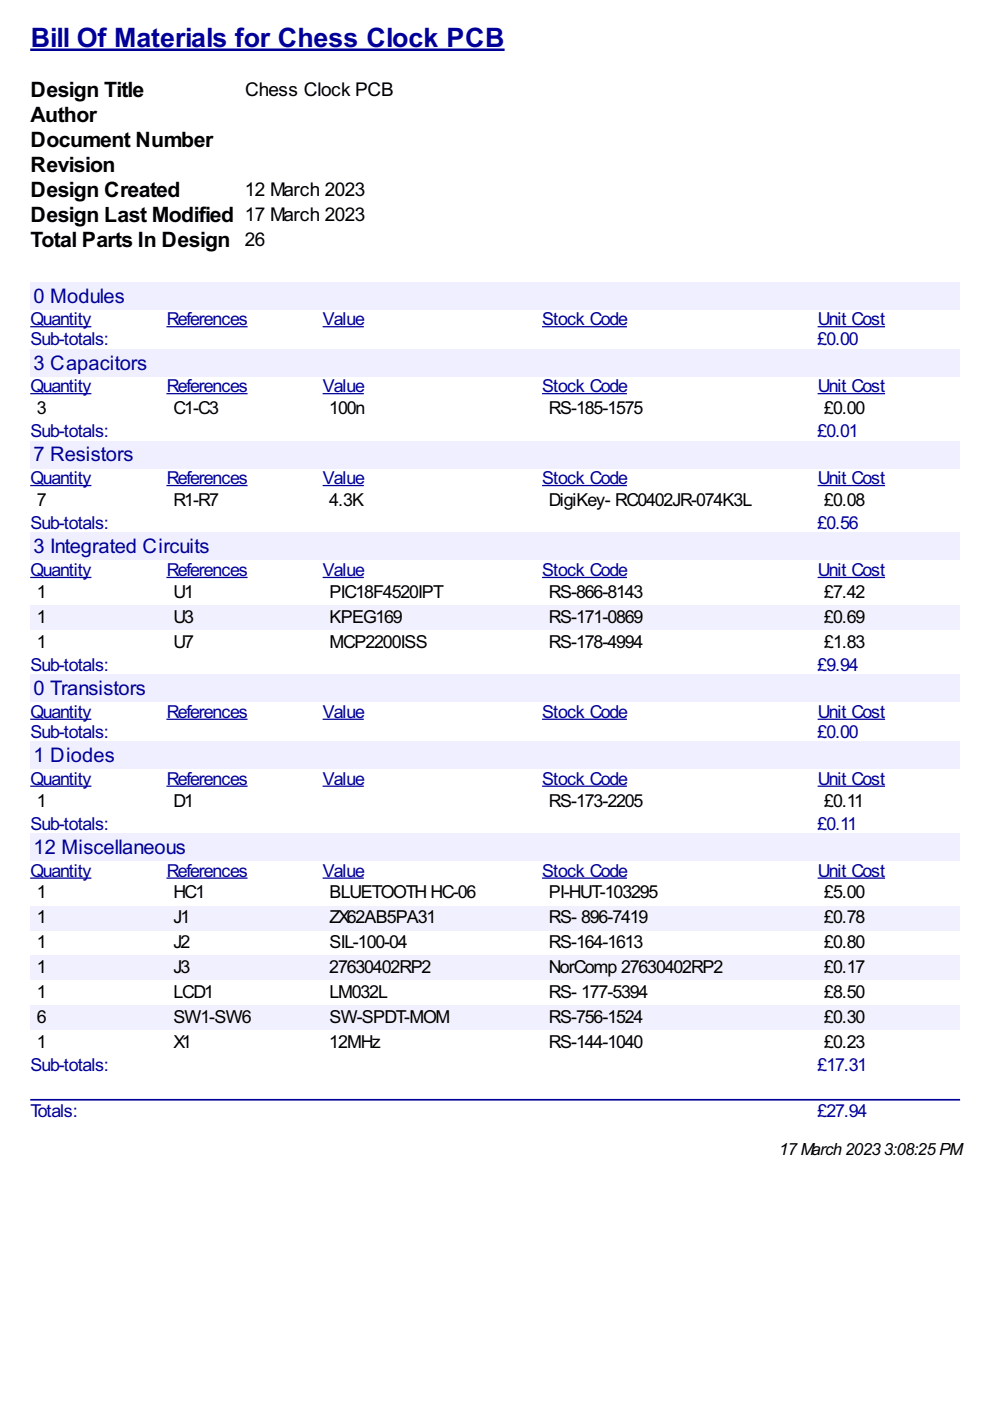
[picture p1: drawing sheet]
<svg xmlns="http://www.w3.org/2000/svg" width="210mm" height="297mm" viewBox="0 0 210 297" stroke-linecap="round" stroke-linejoin="round" font-family="sans-serif">
<defs><g id="words">
<text font-size="6.3" fill="#009" x="6.5" y="10">Bill Of Materials for Chess Clock PCB</text>
<g font-size="5">
<text x="6.5" y="20.6">Design Title</text>
<text x="6.5" y="25.9">Author</text>
<text x="6.5" y="31.2">Document Number</text>
<text x="6.5" y="36.5">Revision</text>
<text x="6.5" y="41.8">Design Created</text>
<text x="6.5" y="47.1">Design Last Modified 17 March 2023</text>
<text x="6.5" y="52.3">Total Parts In Design 26</text>
</g>
<g font-size="4.8" fill="#009">
<text x="7.1" y="64.2">0 Modules</text>
<text x="7.1" y="78.3">3 Capacitors</text>
<text x="7.1" y="97.8">7 Resistors</text>
<text x="7.1" y="117.3">3 Integrated Circuits</text>
<text x="7.1" y="147.4">0 Transistors</text>
<text x="7.1" y="161.6">1 Diodes</text>
<text x="7.1" y="181.1">12 Miscellaneous</text>
</g>
<g font-size="4.5">
<text x="52" y="20.3">Chess Clock PCB</text>
<text x="51.9" y="41.5">12 March 2023</text>
</g>
<g font-size="4.2" fill="#009">
<text x="6.5" y="69">Quantity</text>
<text x="35.3" y="69">References</text>
<text x="68.5" y="69">Value</text>
<text x="115" y="69">Stock Code</text>
<text x="173.4" y="69">Unit Cost</text>
<text x="6.5" y="73.2">Sub-totals:</text>
<text x="173.4" y="73.2">£0.00</text>
<text x="6.5" y="83.2">Quantity</text>
<text x="35.3" y="83.2">References</text>
<text x="68.5" y="83.2">Value</text>
<text x="115" y="83.2">Stock Code</text>
<text x="173.4" y="83.2">Unit Cost</text>
<text x="6.5" y="92.7">Sub-totals:</text>
<text x="173.4" y="92.7">£0.01</text>
<text x="6.5" y="102.7">Quantity</text>
<text x="35.3" y="102.7">References</text>
<text x="68.5" y="102.7">Value</text>
<text x="115" y="102.7">Stock Code</text>
<text x="173.4" y="102.7">Unit Cost</text>
<text x="6.5" y="112.2">Sub-totals:</text>
<text x="173.4" y="112.2">£0.56</text>
<text x="6.5" y="122.2">Quantity</text>
<text x="35.3" y="122.2">References</text>
<text x="68.5" y="122.2">Value</text>
<text x="115" y="122.2">Stock Code</text>
<text x="173.4" y="122.2">Unit Cost</text>
<text x="6.5" y="142.3">Sub-totals:</text>
<text x="173.4" y="142.3">£9.94</text>
<text x="6.5" y="152.2">Quantity</text>
<text x="35.3" y="152.2">References</text>
<text x="68.5" y="152.2">Value</text>
<text x="115" y="152.2">Stock Code</text>
<text x="173.4" y="152.2">Unit Cost</text>
<text x="6.5" y="156.5">Sub-totals:</text>
<text x="173.4" y="156.5">£0.00</text>
<text x="6.5" y="166.4">Quantity</text>
<text x="35.3" y="166.4">References</text>
<text x="68.5" y="166.4">Value</text>
<text x="115" y="166.4">Stock Code</text>
<text x="173.4" y="166.4">Unit Cost</text>
<text x="6.5" y="175.9">Sub-totals:</text>
<text x="173.4" y="175.9">£0.11</text>
<text x="6.5" y="185.9">Quantity</text>
<text x="35.3" y="185.9">References</text>
<text x="68.5" y="185.9">Value</text>
<text x="115" y="185.9">Stock Code</text>
<text x="173.4" y="185.9">Unit Cost</text>
<text x="6.5" y="227.2">Sub-totals:</text>
<text x="173.4" y="227.2">£17.31</text>
<text x="6.5" y="236.8">Totals:</text>
<text x="173.4" y="236.8">£27.94</text>
</g>
<g font-size="4.2">
<text x="7.8" y="87.8">3</text>
<text x="36.8" y="87.8">C1-C3</text>
<text x="69.8" y="87.8">100n</text>
<text x="116.4" y="87.8">RS-185-1575</text>
<text x="174.8" y="87.8">£0.00</text>
<text x="7.8" y="107.3">7</text>
<text x="36.8" y="107.3">R1-R7</text>
<text x="69.8" y="107.3">4.3K</text>
<text x="116.4" y="107.3">DigiKey- RC0402JR-074K3L</text>
<text x="174.8" y="107.3">£0.08</text>
<text x="7.8" y="126.8">1</text>
<text x="36.8" y="126.8">U1</text>
<text x="69.9" y="126.8">PIC18F4520IPT</text>
<text x="116.4" y="126.8">RS-866-8143</text>
<text x="174.8" y="126.8">£7.42</text>
<text x="7.8" y="132">1</text>
<text x="7.8" y="137.3">1</text>
<text x="36.8" y="132">U3</text>
<text x="36.8" y="137.3">U7</text>
<text x="69.9" y="132">KPEG169</text>
<text x="69.9" y="137.3">MCP2200ISS</text>
<text x="116.4" y="132">RS-171-0869</text>
<text x="116.4" y="137.3">RS-178-4994</text>
<text x="174.8" y="132">£0.69</text>
<text x="174.8" y="137.3">£1.83</text>
<text x="7.8" y="171">1</text>
<text x="36.8" y="171">D1</text>
<text x="116.4" y="171">RS-173-2205</text>
<text x="174.8" y="171">£0.11</text>
<text x="7.8" y="190.5">1</text>
<text x="36.8" y="190.5">HC1</text>
<text x="69.9" y="190.5">BLUETOOTH HC-06</text>
<text x="116.4" y="190.5">PI-HUT-103295</text>
<text x="174.8" y="190.5">£5.00</text>
<text x="7.8" y="195.8">1</text>
<text x="36.8" y="195.8">J1</text>
<text x="69.9" y="195.8">ZX62AB5PA31</text>
<text x="116.4" y="195.8">RS- 896-7419</text>
<text x="174.8" y="195.8">£0.78</text>
<text x="7.8" y="201.1">1</text>
<text x="36.8" y="201.1">J2</text>
<text x="69.9" y="201.1">SIL-100-04</text>
<text x="116.4" y="201.1">RS-164-1613</text>
<text x="174.8" y="201.1">£0.80</text>
<text x="7.8" y="206.4">1</text>
<text x="36.8" y="206.4">J3</text>
<text x="69.8" y="206.4">27630402RP2</text>
<text x="116.4" y="206.4">NorComp 27630402RP2</text>
<text x="174.8" y="206.4">£0.17</text>
<text x="7.8" y="211.7">1</text>
<text x="36.8" y="211.7">LCD1</text>
<text x="69.9" y="211.7">LM032L</text>
<text x="116.4" y="211.7">RS- 177-5394</text>
<text x="174.8" y="211.7">£8.50</text>
<text x="7.8" y="216.9">6</text>
<text x="36.8" y="216.9">SW1-SW6</text>
<text x="69.9" y="216.9">SW-SPDT-MOM</text>
<text x="116.4" y="216.9">RS-756-1524</text>
<text x="174.8" y="216.9">£0.30</text>
<text x="7.8" y="222.2">1</text>
<text x="36.8" y="222.2">X1</text>
<text x="69.8" y="222.2">12MHz</text>
<text x="116.4" y="222.2">RS-144-1040</text>
<text x="174.8" y="222.2">£0.23</text>
</g>
<text font-size="4" x="165.2" y="245">17March 20233:08:25PM</text>
</g></defs>
<path d="M6.4 10.6h100.6" fill="none" stroke="#009" stroke-width=".53"/>
<g fill="#efefff">
<path d="M6.4 59.8h197.2v5.8h-197.2z"/>
<path d="M6.9 60h19.3v4.8h-19.3z"/>
</g>
<path d="M6.4 69.3h13M35.3 69.3h17.2M68.4 69.3h8.7M114.9 69.3h18M173.4 69.3h14.3" fill="none" stroke="#009" stroke-width=".26"/>
<g fill="#efefff">
<path d="M6.4 74h197.2v5.8h-197.2z"/>
<path d="M6.9 74.3h24.1v4.8h-24.1z"/>
</g>
<path d="M6.4 83.5h13M35.3 83.5h17.2M68.4 83.5h8.7M114.9 83.5h18M173.4 83.5h14.3" fill="none" stroke="#009" stroke-width=".26"/>
<g fill="#efefff">
<path d="M6.4 93.5h197.2v5.7h-197.2z"/>
<path d="M6.9 93.6h21.2v4.8h-21.2z"/>
</g>
<path d="M6.4 102.9h13M35.3 102.9h17.2M68.4 102.9h8.7M114.9 102.9h18M173.4 102.9h14.3" fill="none" stroke="#009" stroke-width=".26"/>
<g fill="#efefff">
<path d="M6.4 113h197.2v5.7h-197.2z"/>
<path d="M6.9 113.2h37.3v4.8h-37.3z"/>
</g>
<path d="M6.4 122.4h13M35.3 122.4h17.2M68.4 122.4h8.7M114.9 122.4h18M173.4 122.4h14.3" fill="none" stroke="#009" stroke-width=".26"/>
<g fill="#f0f0fe">
<path d="M6.4 128.3h28.9v5.2h-28.9z"/>
<path d="M7.7 128.5h1.8v4.3h-1.8z"/>
<path d="M35.3 128.3h33.1v5.2h-33.1z"/>
<path d="M36.5 128.5h4.3v4.3h-4.3z"/>
<path d="M68.4 128.3h46.5v5.2h-46.5z"/>
<path d="M69.6 128.5h15.4v4.3h-15.4z"/>
<path d="M114.9 128.3h58.5v5.2h-58.5z"/>
<path d="M116.2 128.5h19.8v4.3h-19.8z"/>
<path d="M173.4 128.3h30.2v5.2h-30.2z"/>
<path d="M174.7 128.5h8.5v4.3h-8.5z"/>
</g>
<g fill="#efefff">
<path d="M6.4 143.1h197.2v5.7h-197.2z"/>
<path d="M6.9 143.4h23.8v4.7h-23.8z"/>
</g>
<path d="M6.4 152.5h13M35.3 152.5h17.2M68.4 152.5h8.7M114.9 152.5h18M173.4 152.5h14.3" fill="none" stroke="#009" stroke-width=".26"/>
<g fill="#efefff">
<path d="M6.4 157.3h197.2v5.7h-197.2z"/>
<path d="M6.9 157.4h17.2v4.7h-17.2z"/>
</g>
<path d="M6.4 166.7h13M35.3 166.7h17.2M68.4 166.7h8.7M114.9 166.7h18M173.4 166.7h14.3" fill="none" stroke="#009" stroke-width=".26"/>
<g fill="#efefff">
<path d="M6.4 176.7h197.2v5.8h-197.2z"/>
<path d="M6.9 176.9h32.3v4.8h-32.3z"/>
</g>
<path d="M6.4 186.2h13M35.3 186.2h17.2M68.4 186.2h8.7M114.9 186.2h18M173.4 186.2h14.3" fill="none" stroke="#009" stroke-width=".26"/>
<g fill="#f0f0fe">
<path d="M6.4 192h28.9v5.3h-28.9z"/>
<path d="M7.7 192.3h1.8v4.2h-1.8z"/>
<path d="M35.3 192h33.1v5.3h-33.1z"/>
<path d="M36.5 192.3h3.5v4.2h-3.5z"/>
<path d="M68.4 192h46.5v5.3h-46.5z"/>
<path d="M69.6 192.3h22.5v4.2h-22.5z"/>
<path d="M114.9 192h58.5v5.3h-58.5z"/>
<path d="M116.2 192.3h20.9v4.2h-20.9z"/>
<path d="M173.4 192h30.2v5.3h-30.2z"/>
<path d="M174.7 192.3h8.5v4.2h-8.5z"/>
<path d="M6.4 202.6h28.9v5.3h-28.9z"/>
<path d="M7.7 202.9h1.8v4.2h-1.8z"/>
<path d="M35.3 202.6h33.1v5.3h-33.1z"/>
<path d="M36.5 202.9h3.5v4.2h-3.5z"/>
<path d="M68.4 202.6h46.5v5.3h-46.5z"/>
<path d="M69.6 202.9h21.4v4.2h-21.4z"/>
<path d="M114.9 202.6h58.5v5.3h-58.5z"/>
<path d="M116.2 202.9h36.8v4.2h-36.8z"/>
<path d="M173.4 202.6h30.2v5.3h-30.2z"/>
<path d="M174.7 202.9h8.5v4.2h-8.5z"/>
<path d="M6.4 213.2h28.9v5.2h-28.9z"/>
<path d="M7.7 213.5h1.8v4.2h-1.8z"/>
<path d="M35.3 213.2h33.1v5.2h-33.1z"/>
<path d="M36.5 213.5h16.4v4.2h-16.4z"/>
<path d="M68.4 213.2h46.5v5.2h-46.5z"/>
<path d="M69.6 213.5h25.4v4.2h-25.4z"/>
<path d="M114.9 213.2h58.5v5.2h-58.5z"/>
<path d="M116.2 213.5h19.8v4.2h-19.8z"/>
<path d="M173.4 213.2h30.2v5.2h-30.2z"/>
<path d="M174.7 213.5h8.5v4.2h-8.5z"/>
</g>
<path d="M6.6 233.2h196.8" fill="none" stroke="#009" stroke-width=".35"/>
<use href="#words"/>
</svg>
